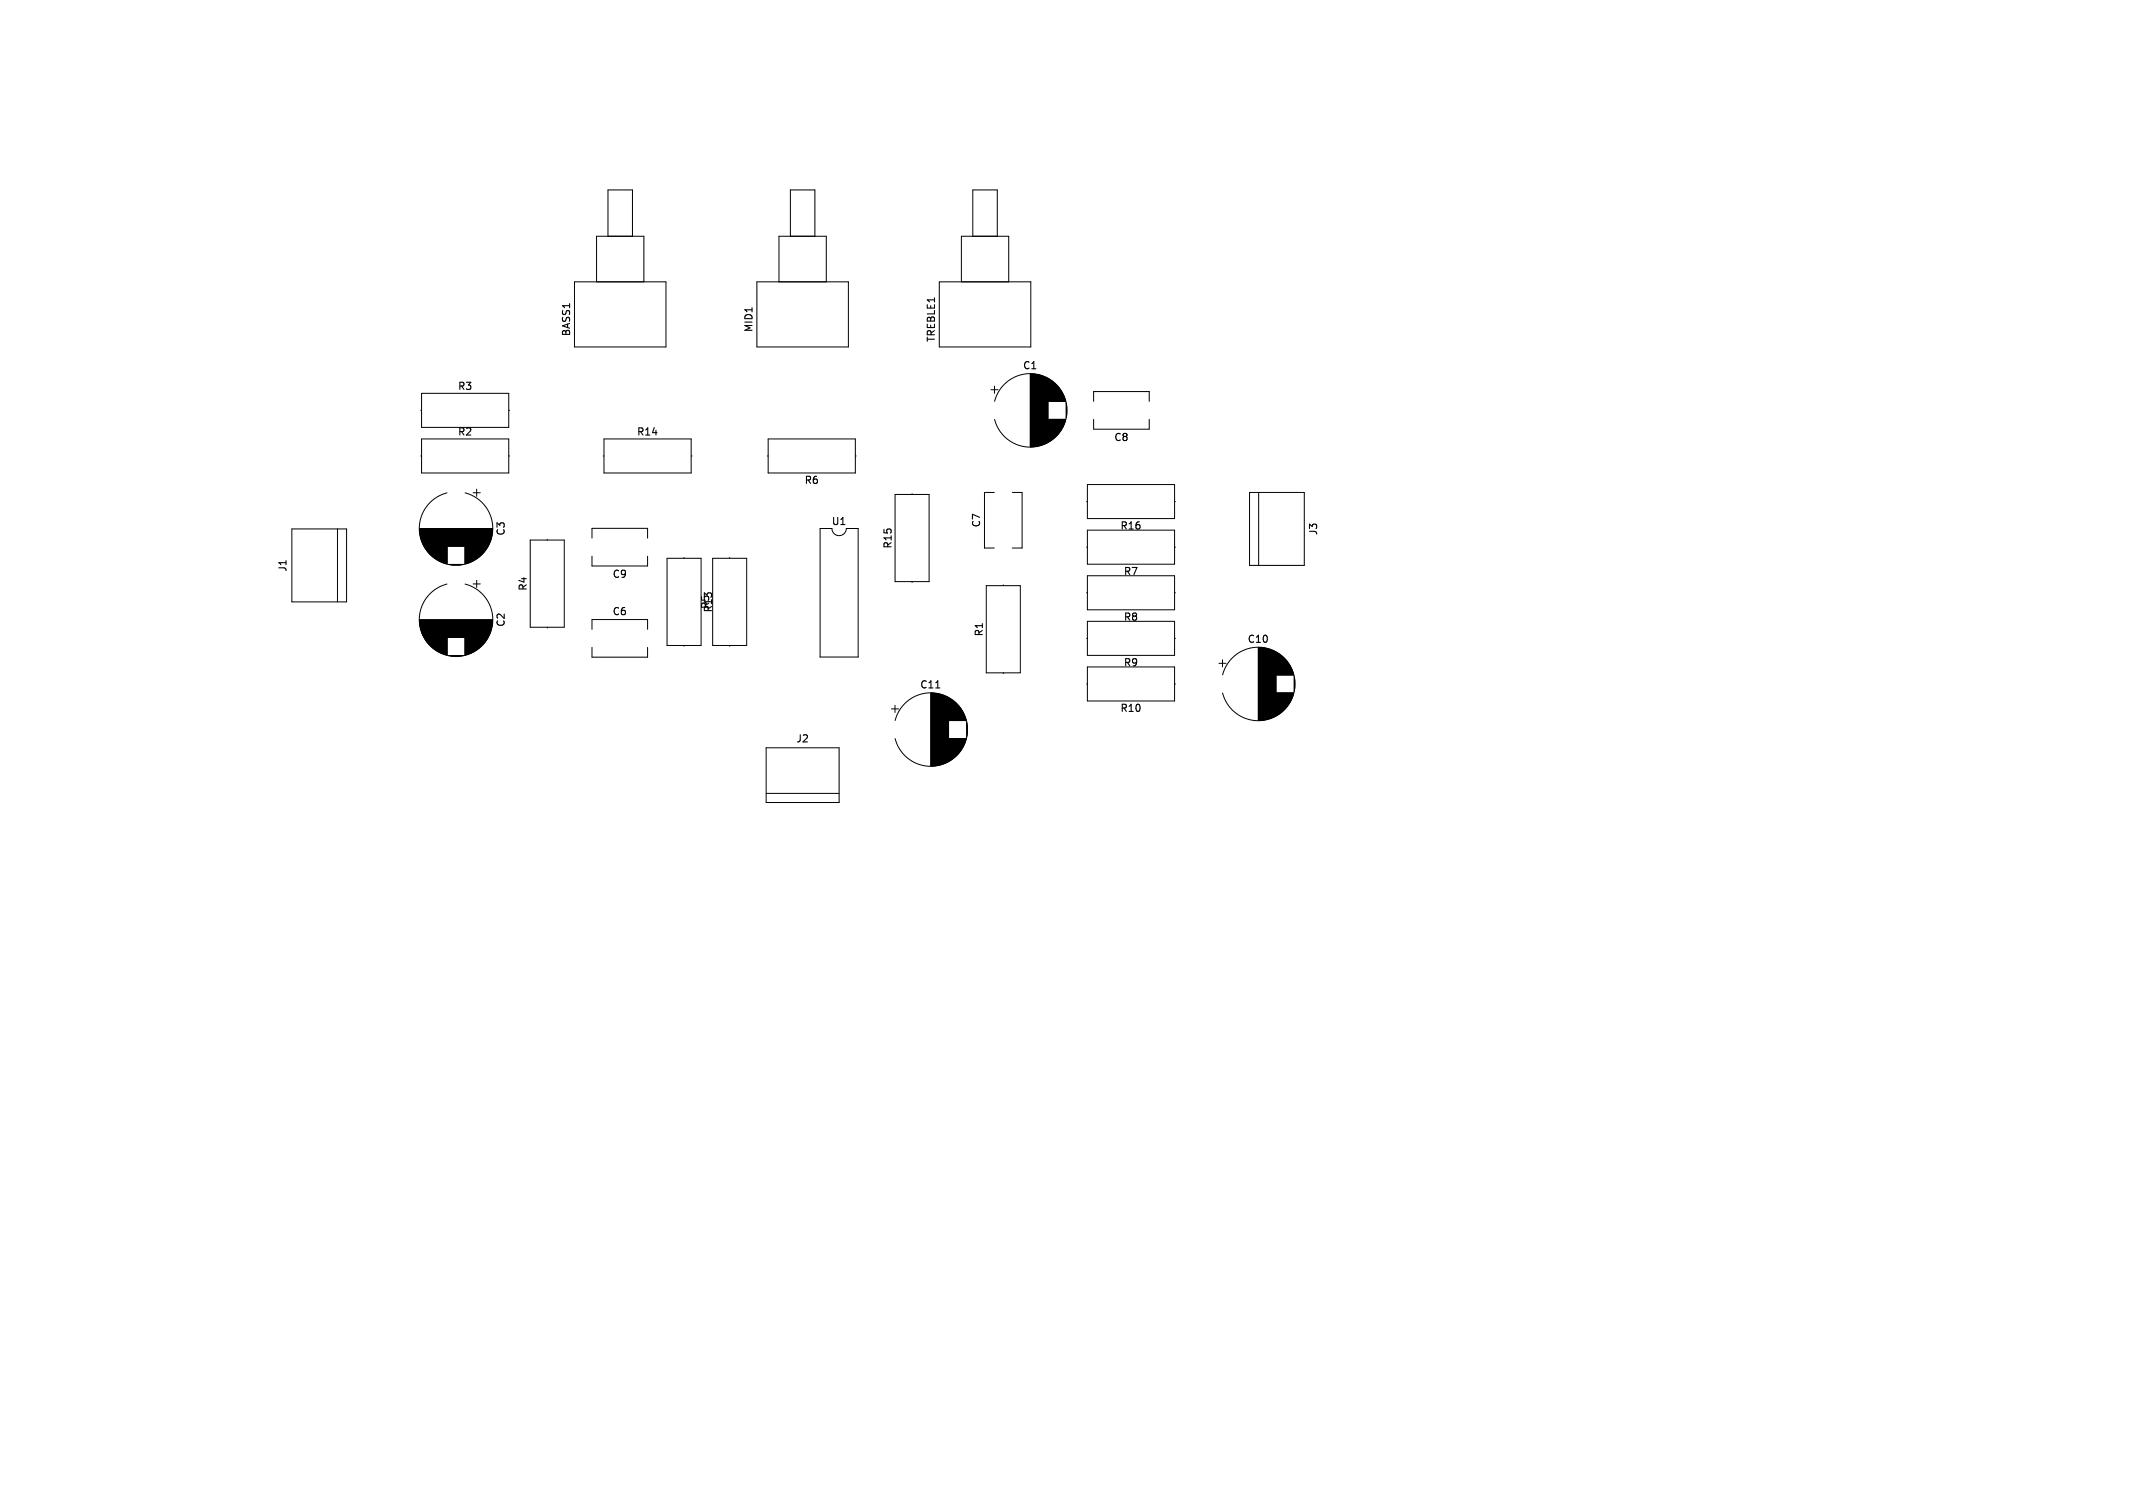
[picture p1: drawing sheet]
<svg xmlns="http://www.w3.org/2000/svg" width="297mm" height="210mm" viewBox="0 0 297 210" stroke-linecap="round" stroke-linejoin="round" font-family="sans-serif">
<defs><g id="words">
<g font-size="1.4">
<text x="79.5" y="46.9" transform="rotate(-90 79.5 46.9)">BASS1</text>
<text x="104.9" y="46.3" transform="rotate(-90 104.9 46.3)">MID1</text>
<text x="130.3" y="47.7" transform="rotate(-90 130.3 47.7)">TREBLE1</text>
<text x="142.4" y="51.6">C1</text>
<text x="63.7" y="54.5">R3</text>
<text x="63.7" y="60.8">R2</text>
<text x="88.6" y="60.8">R14</text>
<text x="155.1" y="61.6">C8</text>
<text x="112" y="67.6">R6</text>
<text x="70.4" y="74.7" transform="rotate(-90 70.4 74.7)">C3</text>
<text x="115.8" y="73.3">U1</text>
<text x="124.3" y="76.5" transform="rotate(-90 124.3 76.5)">R15</text>
<text x="136.6" y="73.5" transform="rotate(-90 136.6 73.5)">C7</text>
<text x="155.9" y="73.9">R16</text>
<text x="183.6" y="74.6" transform="rotate(-90 183.6 74.6)">J3</text>
<text x="40.1" y="79.7" transform="rotate(-90 40.1 79.7)">J1</text>
<text x="73.5" y="82.3" transform="rotate(-90 73.5 82.3)">R4</text>
<text x="85.2" y="80.6">C9</text>
<text x="156.4" y="80.3">R7</text>
<text x="70.4" y="87.4" transform="rotate(-90 70.4 87.4)">C2</text>
<text x="85.2" y="85.8">C6</text>
<text x="98.9" y="84.9" transform="rotate(-90 98.9 84.9)">R5</text>
<text x="99.3" y="85.4" transform="rotate(-90 99.3 85.4)">R13</text>
<text x="137" y="88.7" transform="rotate(-90 137 88.7)">R1</text>
<text x="156.4" y="86.6">R8</text>
<text x="173.7" y="89.7">C10</text>
<text x="156.4" y="93">R9</text>
<text x="128.1" y="96">C11</text>
<text x="155.9" y="99.3">R10</text>
<text x="110.8" y="103.6">J2</text>
</g>
</g></defs>
<path d="M130.3 95.8h.6" fill="none" stroke="#000" stroke-width=".15"/>
<g fill="none" stroke="#000" stroke-width=".14">
<path d="M80 39.3h12.7v9h-12.7zM83.1 39.3v-6.4h6.6v6.4M84.7 32.9v-6.4h3.4v6.4M105.4 39.3h12.7v9h-12.7zM108.5 39.3v-6.4h6.6v6.4M110.1 32.9v-6.4h3.4v6.4M130.8 39.3h12.7v9h-12.7zM133.9 39.3v-6.4h6.6v6.4M135.5 32.9v-6.4h3.4v6.4M58.6 57.2h.1M58.7 54.8h12.1v4.7h-12.1zM70.8 57.2h.2"/>
<path d="M138 54.3h1M138.5 53.8v1M138.5 55.9a5.1 5.1 0 0 1 7.9-3 5.1 5.1 0 0 1 0 8.5 5.1 5.1 0 0 1-7.9-3M143.5 52.1v10.1M143.6 52.1v10.1M143.7 52.1v10.1M143.8 52.1v10.1M143.9 52.1v10.1M144 52.1v10.1M144.1 52.1v10.1M144.2 52.1v10.1M144.3 52.1v10.1"/>
<path d="M144.4 52.2v9.9M144.5 52.2v9.9M144.6 52.2v9.9M144.7 52.2v9.9M144.8 52.2v9.9M144.8 52.3v9.7M144.9 52.3v9.7M145 52.3v9.7M145.1 52.3v9.7M145.1 52.4v9.5M145.2 52.4v9.5M145.3 52.4v9.5"/>
<path d="M145.4 52.4v9.5M145.4 52.5v9.3M145.5 52.5v9.3M145.6 52.5v9.3M145.7 52.6v9.1M145.8 52.6v9.1M145.9 52.7v8.9M146 52.7v3.2M146 58.4v3.2M146 52.8v3.1M146 58.4v3.1M146.1 52.8v3.1"/>
<path d="M146.1 58.4v3.1M146.2 52.9v3M146.2 58.4v3M146.3 52.9v3M146.3 58.4v3M146.3 53v2.9M146.3 58.4v2.9M146.4 53v2.9M146.4 58.4v2.9M146.5 53v2.9M146.5 58.4v2.9M146.5 53.1v2.8"/>
<path d="M146.5 58.4v2.8M146.6 53.1v2.8M146.6 58.4v2.8M146.6 53.2v2.7M146.6 58.4v2.7M146.7 53.2v2.7M146.7 58.4v2.7M146.7 53.3v2.6M146.7 58.4v2.6M146.8 53.3v2.6M146.8 58.4v2.6M146.9 53.4v2.5"/>
<path d="M146.9 58.4v2.5M147 53.5v2.4M147 58.4v2.4M147.1 53.5v2.4M147.1 58.4v2.4M147.1 53.6v2.3M147.1 58.4v2.3M147.2 53.7v2.2M147.2 58.4v2.2M147.3 53.8v2.1M147.3 58.4v2.1M147.4 53.9v2"/>
<path d="M147.4 58.4v2M147.5 54v1.9M147.5 58.4v1.9M147.5 54.1v1.8M147.5 58.4v1.8M147.6 54.2v1.7M147.6 58.4v1.8M147.6 58.4v1.7M147.7 54.3v1.6M147.7 58.4v1.6M147.7 54.4v1.5M147.7 58.4v1.5"/>
<path d="M147.8 54.4v1.5M147.8 58.4v1.5M147.8 54.5v1.4M147.8 58.4v1.4M147.9 54.6v1.3M147.9 58.4v1.3M147.9 54.7v1.2M147.9 58.4v1.2M148 54.8v1.1M148 58.4v1.1M148 54.9v1M148 58.4v1"/>
<path d="M148.1 54.9v1M148.1 58.4v1M148.1 55v.9M148.1 58.4v.9M148.1 55.1v.8M148.1 58.4v.8M148.2 55.2v.7M148.2 58.4v.7M148.2 55.3v.6M148.2 58.4v.6M148.3 55.4v.5M148.3 58.4v.5"/>
<path d="M148.3 55.5v.4M148.3 58.4v.4M148.3 55.6v.3M148.3 58.4v.3M148.4 55.8v.1M148.4 58.4v.1M148.5 56.1v2.1M148.5 56.3v1.7M148.5 56.6v1.1M152.3 55.9v-1.4h7.7v1.4M152.3 58.4v1.4h7.7v-1.4M40.6 73.7h7.7v10.1h-7.7z"/>
<path d="M47 73.7v10.1M58.4 73.6h10.2M58.4 73.7h10.2M58.4 73.8h10.2M58.4 73.9h10.2M58.4 74h10.2M58.4 74.1h10.2M58.4 74.2h10.2M58.5 74.2h10M58.5 74.3h10M58.5 74.4h10M58.5 74.5h10"/>
<path d="M58.5 74.6h10M58.5 74.7h10M58.6 74.8h9.8M58.6 74.9h9.8M58.6 63.5h.1M58.6 75h9.8M58.6 75.1h9.8M58.7 75.1h9.6M58.7 75.2h9.6M58.7 61.1h12.1v4.8h-12.1zM58.7 75.3h9.6M58.7 75.4h9.6"/>
<path d="M58.8 75.4h9.4M58.8 75.5h9.4M58.8 75.6h9.4M58.9 75.7h9.2M58.9 75.8h9.2M59 75.9h9M59 76h9M59.1 76.1h8.8M59.1 76.1h3.2M59.1 76.2h3.2M59.2 76.2h3.1M59.2 76.3h3.1"/>
<path d="M59.2 76.4h3.1M59.3 76.4h3M59.3 76.5h3M59.4 76.6h2.9M59.4 76.7h2.9M59.5 76.7h2.8M59.5 76.8h2.8M59.6 76.8h2.7M59.6 76.9h2.7M59.7 77h2.6M59.8 77.1h2.5M59.9 77.2h2.4"/>
<path d="M60 77.3h2.3M60.1 77.4h2.2M60.2 77.4h2.1M60.2 77.5h2.1M60.3 77.6h2M60.4 77.6h1.9M60.4 77.7h1.9M60.5 77.7h1.8M60.6 77.8h1.7M60.7 77.8h1.6M60.7 77.9h1.6M60.8 77.9h1.5"/>
<path d="M60.9 78h1.4M61 78h1.3M61.1 78.1h1.2M61.2 78.2h1.1M61.3 78.2h1M61.4 78.2h.9M61.5 78.3h.8M61.6 78.3h.7M61.7 78.4h.6M61.8 78.4h.5M61.9 78.4h.4M62 78.5h.3"/>
<path d="M62.1 78.5h.2M62.2 68.6a5.1 5.1 0 0 0-2.9 7.9 5.1 5.1 0 0 0 8.4 0 5.1 5.1 0 0 0-2.9-7.9M62.4 78.6h2.2M62.6 78.6h1.8M62.9 78.7h1.2M64.7 76.1h3.2M64.7 76.2h3.2M64.7 76.2h3.1M64.7 76.3h3.1M64.7 76.4h3.1M64.7 76.4h3M64.7 76.5h3"/>
<path d="M64.7 76.6h2.9M64.7 76.7h2.9M64.7 76.7h2.8M64.7 76.8h2.8M64.7 76.8h2.7M64.7 76.9h2.7M64.7 77h2.6M64.7 77.1h2.5M64.7 77.2h2.4M64.7 77.3h2.3M64.7 77.4h2.2M64.7 77.4h2.1"/>
<path d="M64.7 77.5h2.1M64.7 77.6h2M64.7 77.6h1.9M64.7 77.7h1.9M64.7 77.7h1.8M64.7 77.8h1.7M64.7 77.8h1.6M64.7 77.9h1.6M64.7 77.9h1.5M64.7 78h1.4M64.7 78h1.3M64.7 78.1h1.2"/>
<path d="M64.7 78.2h1.1M64.7 78.2h1M64.7 78.2h.9M64.7 78.3h.8M64.7 78.3h.7M64.7 78.4h.6M64.7 78.4h.5M64.7 78.4h.4M64.7 78.5h.3M64.7 78.5h.2M65.9 68.6h1M66.4 68.1v1"/>
<path d="M70.8 63.5h.2M73.8 75.2h4.8v12.2h-4.8zM76.2 75.1v.1M82.4 74.9v-1.3h7.8v1.3M82.4 77.5v1.3h7.8v-1.3M84 63.5h.1M84.1 61.1h12.1v4.8h-12.1zM92.9 77.7h4.7v12.2h-4.7zM95.2 77.6v.1M96.2 63.5h.2M99.2 77.7h4.8v12.2h-4.8zM101.6 77.6v.1"/>
<path d="M106.8 63.5h.2M107 61.1h12.1v4.8h-12.1zM114.2 73.6h1.6a1 1 0 0 0 1 1 1 1 0 0 0 1-1h1.7v17.9h-5.3zM119.1 63.5h.1M124.6 68.9h4.8v12.1h-4.8zM127 68.7v.2M138.4 68.6h-1.3v7.7h1.3M141 68.6h1.3v7.7h-1.3M151.3 76.2h.1M151.3 69.9h.1M151.4 73.8h12.2v4.8h-12.2zM151.4 67.5h12.2v4.7h-12.2z"/>
<path d="M163.6 76.2h.1M163.6 69.9h.1M174 68.6h7.6v10.1h-7.6zM175.3 68.6v10.1M58.4 86.3h10.2M58.4 86.4h10.2M58.4 86.5h10.2M58.4 86.6h10.2M58.4 86.7h10.2M58.4 86.8h10.2M58.4 86.9h10.2M58.5 86.9h10"/>
<path d="M58.5 87h10M58.5 87.1h10M58.5 87.2h10M58.5 87.3h10M58.5 87.4h10M58.6 87.5h9.8M58.6 87.6h9.8M58.6 87.7h9.8M58.6 87.8h9.8M58.7 87.8h9.6M58.7 87.9h9.6M58.7 88h9.6"/>
<path d="M58.7 88.1h9.6M58.8 88.1h9.4M58.8 88.2h9.4M58.8 88.3h9.4M58.9 88.4h9.2M58.9 88.5h9.2M59 88.6h9M59 88.7h9M59.1 88.8h8.8M59.1 88.8h3.2M59.1 88.9h3.2M59.2 88.9h3.1"/>
<path d="M59.2 89h3.1M59.2 89.1h3.1M59.3 89.1h3M59.3 89.2h3M59.4 89.3h2.9M59.4 89.4h2.9M59.5 89.4h2.8M59.5 89.5h2.8M59.6 89.5h2.7M59.6 89.6h2.7M59.7 89.7h2.6M59.8 89.8h2.5"/>
<path d="M59.9 89.9h2.4M60 90h2.3M60.1 90.1h2.2M60.2 90.1h2.1M60.2 90.2h2.1M60.3 90.3h2M60.4 90.3h1.9M60.4 90.4h1.9M60.5 90.4h1.8M60.6 90.5h1.7M60.7 90.5h1.6M60.7 90.6h1.6"/>
<path d="M60.8 90.6h1.5M60.9 90.7h1.4M61 90.7h1.3M61.1 90.8h1.2M61.2 90.9h1.1M61.3 90.9h1M61.4 90.9h.9M61.5 91h.8M61.6 91h.7M61.7 91.1h.6M61.8 91.1h.5M61.9 91.1h.4"/>
<path d="M62 91.2h.3M62.1 91.2h.2M62.2 81.3a5.1 5.1 0 0 0-2.9 7.9 5.1 5.1 0 0 0 8.4 0 5.1 5.1 0 0 0-2.9-7.9M62.4 91.3h2.2M62.6 91.3h1.8M62.9 91.4h1.2M64.7 88.9h3.2M64.7 88.8h3.2M64.7 88.9h3.1M64.7 89h3.1M64.7 89.1h3.1M64.7 89.1h3"/>
<path d="M64.7 89.2h3M64.7 89.3h2.9M64.7 89.4h2.9M64.7 89.4h2.8M64.7 89.5h2.8M64.7 89.5h2.7M64.7 89.6h2.7M64.7 89.7h2.6M64.7 89.8h2.5M64.7 89.9h2.4M64.7 90h2.3M64.7 90.1h2.2"/>
<path d="M64.7 90.1h2.1M64.7 90.2h2.1M64.7 90.3h2M64.7 90.3h1.9M64.7 90.4h1.9M64.7 90.4h1.8M64.7 90.5h1.7M64.7 90.5h1.6M64.7 90.6h1.6M64.7 90.6h1.5M64.7 90.7h1.4M64.7 90.7h1.3"/>
<path d="M64.7 90.8h1.2M64.7 90.9h1.1M64.7 90.9h1M64.7 90.9h.9M64.7 91h.8M64.7 91h.7M64.7 91.1h.6M64.7 91.1h.5M64.7 91.1h.4M64.7 91.2h.3M64.7 91.2h.2M65.9 81.3h1"/>
<path d="M66.4 80.8v1M76.2 87.4v.1M82.4 87.6v-1.3h7.8v1.3M82.4 90.2v1.3h7.8v-1.3M95.2 89.9v.1M101.6 89.9v.1M124.1 98.7h1M124.6 98.2v1M127 81v.1M129.6 96.5v10.2M129.7 96.5v10.2M129.8 96.5v10.2"/>
<path d="M129.9 96.5v10.2M130 96.5v10.2M130.1 96.5v10.2M130.2 96.5v10.2M130.2 96.6v10M130.3 96.6v10M130.4 96.6v10M130.5 96.6v10M130.6 96.6v10M130.7 96.6v10M130.8 96.7v9.8M130.9 96.7v9.8"/>
<path d="M131 96.7v9.8M131.1 96.7v9.8M131.1 96.8v9.6M131.2 96.8v9.6M131.3 96.8v9.6M131.4 96.8v9.6M131.4 96.9v9.4M131.5 96.9v9.4M131.6 96.9v9.4M131.7 97v9.2M131.8 97v9.2M131.9 97.1v9"/>
<path d="M132 97.1v9M132.1 97.2v8.8M132.1 97.2v3.2M132.2 97.2v3.2M132.2 97.3v3.1M132.3 97.3v3.1M132.4 97.3v3.1M132.4 97.4v3M132.5 97.4v3M132.6 97.5v2.9M132.7 97.5v2.9M132.7 97.6v2.8"/>
<path d="M132.8 97.6v2.8M132.8 97.7v2.7M132.9 97.7v2.7M133 97.8v2.6M133.1 97.9v2.5M133.2 98v2.4M133.3 98.1v2.3M133.4 98.2v2.2M133.4 98.3v2.1M133.5 98.3v2.1M133.6 98.4v2M133.6 98.5v1.9"/>
<path d="M133.7 98.5v1.9M133.7 98.6v1.8M133.8 98.7v1.7M133.8 98.8v1.6M133.9 98.8v1.6M133.9 98.9v1.5M134 99v1.4M134 99.1v1.3M134.1 99.2v1.2M134.2 99.3v1.1M134.2 99.4v1M134.2 99.5v.9"/>
<path d="M134.3 99.6v.8M134.3 99.7v.7M134.4 99.8v.6M134.4 99.9v.5M134.4 100v.4M137.3 81.6h4.8v12.1h-4.8zM139.7 81.4v.2M139.7 93.7v.1M151.3 82.6h.1M151.3 95.3h.1M151.3 88.9h.1M151.4 80.2h12.2v4.7h-12.2z"/>
<path d="M151.4 86.5h12.2v4.8h-12.2zM151.4 92.9h12.2v4.7h-12.2zM163.6 82.6h.1M163.6 95.3h.1M163.6 88.9h.1M169.7 92.4h1M170.2 91.9v1M170.2 94a5.1 5.1 0 0 1 7.9-3 5.1 5.1 0 0 1 0 8.5 5.1 5.1 0 0 1-7.9-3M175.2 90.2v10.1M175.3 90.2v10.1M175.4 90.2v10.1M175.5 90.2v10.1"/>
<path d="M175.6 90.2v10.1M175.7 90.2v10.1M175.8 90.2v10.1M175.9 90.2v10.1M176 90.2v10.1M176.1 90.2v10.1M176.1 90.3v9.9M176.2 90.3v9.9M176.3 90.3v9.9M176.4 90.3v9.9M176.5 90.3v9.9M176.6 90.4v9.7"/>
<path d="M176.7 90.4v9.7M176.8 90.4v9.7M176.9 90.5v9.5M177 90.5v9.5M177.1 90.5v9.5M177.2 90.6v9.3M177.3 90.6v9.3M177.4 90.6v9.3M177.4 90.7v9.1M177.5 90.7v9.1M177.6 90.7v9.1M177.6 90.8v8.9"/>
<path d="M177.7 90.8v8.9M177.7 90.8v3.2M177.7 96.5v3.2M177.8 90.9v3.1M177.8 96.5v3.1M177.9 90.9v3.1M177.9 96.5v3.1M177.9 91v3M177.9 96.5v3M178 91v3M178 96.5v3M178.1 91.1v2.9"/>
<path d="M178.1 96.5v2.9M178.2 91.1v2.9M178.2 96.5v2.9M178.2 91.2v2.8M178.2 96.5v2.8M178.3 91.2v2.8M178.3 96.5v2.8M178.4 91.3v2.7M178.4 96.5v2.7M178.5 91.4v2.6M178.5 96.5v2.6M178.6 91.4v2.6"/>
<path d="M178.6 96.5v2.6M178.6 91.5v2.5M178.6 96.5v2.5M178.7 91.5v2.5M178.7 96.5v2.5M178.7 91.6v2.4M178.7 96.5v2.4M178.8 91.6v2.4M178.8 96.5v2.4M178.8 91.7v2.3M178.8 96.5v2.3M178.9 91.7v2.3"/>
<path d="M178.9 96.5v2.3M178.9 91.8v2.2M178.9 96.5v2.2M179 91.8v2.2M179 96.5v2.2M179 91.9v2.1M179 96.5v2.1M179.1 91.9v2.1M179.1 96.5v2.1M179.1 92v2M179.1 96.5v2M179.2 92v2"/>
<path d="M179.2 96.5v2M179.2 92.1v1.9M179.2 96.5v1.9M179.3 92.2v1.8M179.3 96.5v1.8M179.3 92.3v1.7M179.4 92.3v1.7M179.4 96.5v1.7M179.4 92.4v1.6M179.4 96.5v1.6M179.5 92.5v1.5M179.5 96.5v1.5"/>
<path d="M179.6 92.6v1.4M179.6 96.5v1.4M179.6 92.7v1.3M179.6 96.5v1.3M179.7 92.8v1.2M179.7 96.5v1.2M179.7 92.9v1.1M179.7 96.5v1.1M179.8 93v1M179.8 96.5v1M179.8 93.1v.9M179.8 96.5v.9"/>
<path d="M179.9 93.2v.8M179.9 96.5v.8M179.9 93.3v.7M179.9 96.5v.7M180 93.4v.6M180 96.5v.6M180 93.5v.5M180 96.5v.5M180 93.6v.4M180 96.5v.4M180.1 93.7v.3M180.1 96.5v.3"/>
<path d="M180.1 93.9v.1M180.1 96.5v.1M180.2 94.2v2.1M180.2 94.4v1.7M180.3 94.7v1.1M106.7 104.1h10.1v7.7h-10.1zM106.7 110.5h10.1M124.6 100.3a5.1 5.1 0 0 1 7.9-2.9 5.1 5.1 0 0 1 0 8.4 5.1 5.1 0 0 1-7.9-2.9M132.1 102.8v3.2M132.2 102.8v3.2M132.2 102.8v3.1M132.3 102.8v3.1"/>
<path d="M132.4 102.8v3.1M132.4 102.8v3M132.5 102.8v3M132.6 102.8v2.9M132.7 102.8v2.9M132.7 102.8v2.8M132.8 102.8v2.8M132.8 102.8v2.7M132.9 102.8v2.7M133 102.8v2.6M133.1 102.8v2.5M133.2 102.8v2.4"/>
<path d="M133.3 102.8v2.3M133.4 102.8v2.2M133.4 102.8v2.1M133.5 102.8v2.1M133.6 102.8v2M133.6 102.8v1.9M133.7 102.8v1.9M133.7 102.8v1.8M133.8 102.8v1.7M133.8 102.8v1.6M133.9 102.8v1.6M133.9 102.8v1.5"/>
<path d="M134 102.8v1.4M134 102.8v1.3M134.1 102.8v1.2M134.2 102.8v1.1M134.2 102.8v1M134.2 102.8v.9M134.3 102.8v.8M134.3 102.8v.7M134.4 102.8v.6M134.4 102.8v.5M134.4 102.8v.4M134.5 100.1v.3"/>
<path d="M134.5 102.8v.3M134.5 100.2v.2M134.5 102.8v.2M134.6 100.5v2.2M134.6 100.7v1.8M134.7 101v1.2"/>
</g>
<use href="#words"/>
</svg>
